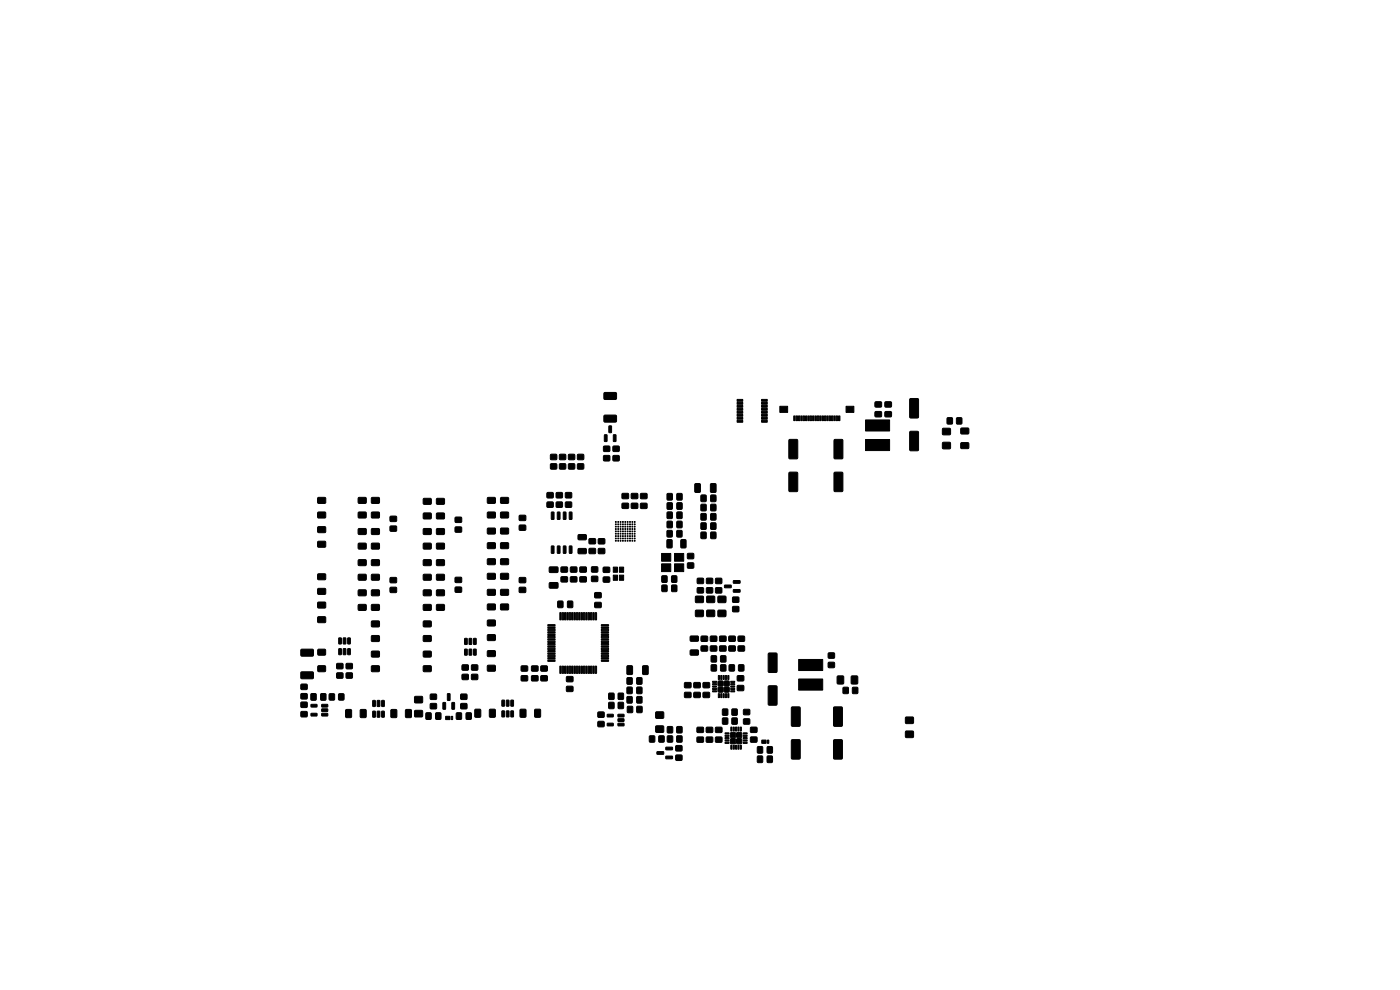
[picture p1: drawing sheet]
<svg xmlns="http://www.w3.org/2000/svg" width="297mm" height="210mm" viewBox="0 0 297 210" stroke-linecap="round" stroke-linejoin="round" font-family="sans-serif">
<g fill="#000" stroke="#000" stroke-width=".21">
<path d="M116.8 96.4h1.3v1.1h-1.3zM116.8 98.4h1.3v1.1h-1.3zM118.7 96.4h1.3v1.1h-1.3zM118.7 98.4h1.3v1.1h-1.3zM120.6 96.4h1.3v1.1h-1.3zM120.6 98.4h1.3v1.1h-1.3zM122.5 96.4h1.3v1.1h-1.3zM122.5 98.4h1.3v1.1h-1.3zM128.1 96.7h1.2v1h-1.2zM128.1 94.7h1.2v1h-1.2zM128.2 92.2l.6 .1-.1 1.4-.5-.1zM129.2 90.4h.5v1.4l-.5-.1z"/>
<path d="M130.1 92.2l.6 .1-.1 1.4-.5-.1zM128.2 83.3h2.4l.2 .2v1.1l-.3 .1h-2.2l-.2-.2zM128.2 88.1h2.4l.2 .2v1.1l-.3 .1h-2.2l-.2-.2zM130.1 94.7h1.2v1h-1.2zM130.1 96.7h1.2v1h-1.2zM156.4 84.7h1.2v.4h-1.2zM156.4 85.4h1.2v.4h-1.2zM156.4 86h1.2v.4h-1.2zM156.4 86.6h1.2v.4h-1.2zM156.4 87.3h1.2v.4h-1.2zM156.4 87.9h1.2v.4h-1.2zM156.4 88.5h1.2v.4h-1.2z"/>
<path d="M156.4 89.2h1.2v.4h-1.2zM161.6 89.2h1.2v.4h-1.2zM161.6 88.5h1.2v.4h-1.2zM161.6 87.9h1.2v.4h-1.2zM161.6 87.3h1.2v.4h-1.2zM161.6 86.6h1.2v.4h-1.2zM161.6 86h1.2v.4h-1.2zM161.6 85.4h1.2v.4h-1.2zM161.6 84.7h1.2v.4h-1.2zM165.4 86.2h1.7v1.3h-1.7zM167.4 93.3l1.6-.1 .2 .2v3.7l-.1 .2-1.5 .1-.2-.2zM168.4 88.2h.3v1h-.3z"/>
<path d="M168.9 88.2h.3v1h-.3zM169.4 88.2h.3v1h-.3zM169.9 88.2h.3v1h-.3zM170.4 88.2h.3v1h-.3zM170.9 88.2h.3v1h-.3zM171.4 88.2h.3v1h-.3zM171.9 88.2h.3v1h-.3zM172.4 88.2h.3v1h-.3zM172.9 88.2h.3v1h-.3zM173.4 88.2h.3v1h-.3zM173.9 88.2h.3v1h-.3zM174.4 88.2h.3v1h-.3z"/>
<path d="M174.9 88.2h.3v1h-.3zM175.4 88.2h.3v1h-.3zM175.9 88.2h.3v1h-.3zM176.4 88.2h.3v1h-.3zM176.9 88.2h.3v1h-.3zM177 93.3l1.6-.1 .2 .2v3.7l-.1 .2-1.5 .1-.3-.2zM177.4 88.2h.3v1h-.3zM177.9 88.2h.3v1h-.3zM179.5 86.2h1.6v1.3h-1.6zM185.7 87.4h1.3v1h-1.3zM185.7 85.3h1.3v1h-1.3zM187.8 87.4h1.3v1h-1.3z"/>
<path d="M187.8 85.3h1.3v1h-1.3zM183.6 93.2h5.1v2.4h-5.1zM183.6 89.1h5.1v2.3h-5.1zM193 91.6l1.6-.1 .3 .1v3.8l-.2 .2h-1.5l-.2-.1zM193 84.6l1.6-.1 .3 .2v3.7l-.2 .3h-1.5l-.2-.2zM201 88.7h1v1.2h-1zM200 90.9h1.6v1.3h-1.6zM200 93.9h1.6v1.3h-1.6zM203 88.7h1v1.2h-1zM203.9 94h1.6v1.1h-1.6zM203.9 90.9h1.6v1.1h-1.6zM67.4 111.8h1.6v1.1h-1.6z"/>
<path d="M67.4 114.9h1.6v1.1h-1.6zM67.4 105.6h1.6v1.1h-1.6zM67.4 108.7h1.6v1.1h-1.6zM76 118.8h1.6v1.1h-1.6zM76 112.2h1.6v1.1h-1.6zM76 115.3h1.6v1.1h-1.6zM76 105.6h1.6v1.1h-1.6zM76 108.7h1.6v1.1h-1.6zM78.8 105.6h1.6v1.1h-1.6zM78.8 108.7h1.6v1.1h-1.6zM78.8 112.2h1.6v1.1h-1.6zM78.8 115.3h1.6v1.1h-1.6z"/>
<path d="M78.8 118.8h1.6v1.1h-1.6zM82.8 109.5h1.3v1.1h-1.3zM82.8 111.6h1.3v1.1h-1.3zM89.8 105.8h1.6v1.1h-1.6zM89.8 108.9h1.6v1.1h-1.6zM89.8 112.2h1.6v1.1h-1.6zM89.8 115.3h1.6v1.1h-1.6zM89.8 118.8h1.6v1.1h-1.6zM92.6 105.8h1.6v1.1h-1.6zM92.6 108.9h1.6v1.1h-1.6zM92.6 112.2h1.6v1.1h-1.6zM92.6 115.3h1.6v1.1h-1.6z"/>
<path d="M92.6 118.8h1.6v1.1h-1.6zM96.6 109.7h1.3v1.1h-1.3zM96.6 111.8h1.3v1.1h-1.3zM103.4 118.6h1.6v1.1h-1.6zM103.4 105.6h1.6v1.1h-1.6zM103.4 108.7h1.6v1.1h-1.6zM103.4 112.1h1.6v1.1h-1.6zM103.4 115.2h1.6v1.1h-1.6zM106.2 112.1h1.6v1.1h-1.6zM106.2 115.2h1.6v1.1h-1.6zM106.2 105.6h1.6v1.1h-1.6zM106.2 108.7h1.6v1.1h-1.6z"/>
<path d="M106.2 118.6h1.6v1.1h-1.6zM110.2 109.3h1.3v1.1h-1.3zM110.2 111.4h1.3v1.1h-1.3zM117 115.8l.5 .1v1.5l-.5-.1zM117 108.6l.5 .1v1.5l-.5-.1zM116.1 104.5h1.2v1.1h-1.2zM116.1 106.5h1.2v1.1h-1.2zM118.3 115.8l.5 .1-.1 1.5-.5-.1zM118.3 108.6l.5 .1-.1 1.5-.5-.1zM118 104.5h1.3v1.1h-1.3zM118 106.5h1.3v1.1h-1.3zM119.5 115.8l.6 .1-.1 1.5-.5-.1z"/>
<path d="M119.5 108.6l.6 .1-.1 1.5-.5-.1zM120.8 115.8l.5 .1v1.5l-.5-.1zM120.8 108.6l.5 .1v1.5l-.5-.1zM120 104.5h1.2v1.1h-1.2zM120 106.5h1.2v1.1h-1.2zM122.7 113.5l1.6-.1 .1 .2v.8l-.2 .1h-1.4l-.2-.2zM122.7 116.4l1.6-.1 .1 .3v.7l-.2 .2h-1.4l-.2-.3zM125 114.3h1.3v1h-1.3zM125 116.4h1.3v1h-1.3zM127 114.3h1.3v1h-1.3zM127 116.4h1.3v1h-1.3zM132 106.8h1.3v1h-1.3z"/>
<path d="M132 104.7h1.3v1h-1.3zM134 106.8h1.3v1h-1.3zM134 104.7h1.3v1h-1.3zM135.9 106.8h1.3v1h-1.3zM135.9 104.7h1.3v1h-1.3zM140.3 117.4h2v1.7h-2zM141.5 114.5h.9l.2 .1v1.4l-.1 .2h-.8l-.2-.1zM141.5 112.6h1.1v1.3h-1.1zM141.6 108.6h1v1.4h-1zM141.6 110.6h1v1.3h-1zM141.6 104.7h1v1.3h-1zM141.6 106.7h1v1.3h-1z"/>
<path d="M143.1 117.4h2v1.7h-2zM143.6 112.6h1v1.3h-1zM143.6 108.6h1.1v1.4h-1.1zM143.6 110.6h1.1v1.3h-1.1zM143.6 104.7h1.1v1.3h-1.1zM143.6 106.7h1.1v1.3h-1.1zM144.5 114.5h.8l.2 .1 .1 1.4-.2 .2h-.7l-.3-.1zM145.9 117.4h1.2v1.1h-1.2zM145.9 119.4h1.2v1.1h-1.2zM147.4 102.6h.9l.3 .1v1.5l-.2 .3h-.8l-.2-.2zM148.7 109h1.1v1.3h-1.1zM148.7 105.1h1.1v1.3h-1.1z"/>
<path d="M148.7 107h1.1v1.3h-1.1zM148.7 112.9h1.1v1.3h-1.1zM148.7 110.9h1.1v1.4h-1.1zM150.8 102.6h.9l.2 .1v1.5l-.1 .3h-.9l-.2-.2zM150.8 109h1v1.3h-1zM150.8 105.1h1v1.3h-1zM150.8 107h1v1.3h-1zM150.8 112.9h1v1.3h-1zM150.8 110.9h1v1.4h-1zM167.4 100.2l1.6-.1 .2 .2v3.8l-.1 .2h-1.5l-.2-.2zM177 100.2l1.6-.1 .2 .2v3.8l-.1 .2h-1.5l-.3-.2zM63.9 137.8l2.4-.1 .2 .2v1.1l-.2 .2h-2.3l-.2-.3z"/>
<path d="M67.5 137.8h1.5v1.1h-1.5zM67.4 121.8h1.6v1.1h-1.6zM67.4 124.9h1.6v1.1h-1.6zM67.4 127.8h1.6v1.1h-1.6zM67.4 130.9h1.6v1.1h-1.6zM71.9 135.3l.5 .1-.1 1.2-.4-.1zM71.9 137.6l.5 .1-.1 1.2-.4-.1zM72.8 135.3l.6 .1-.1 1.2-.5-.1zM72.8 137.6l.6 .1-.1 1.2-.5-.1zM73.8 135.3l.5 .1-.1 1.2-.4-.1zM73.8 137.6l.5 .1-.1 1.2-.4-.1zM76 121.9h1.6v1.1h-1.6z"/>
<path d="M76 125.2h1.6v1.1h-1.6zM76 128.3h1.6v1.1h-1.6zM78.8 125.2h1.6v1.1h-1.6zM78.8 128.3h1.6v1.1h-1.6zM78.8 131.8h1.6v1.1h-1.6zM78.8 134.9h1.6v1.1h-1.6zM78.8 121.9h1.6v1.1h-1.6zM78.8 138.2h1.6v1.1h-1.6zM82.8 122.5h1.3v1.1h-1.3zM82.8 124.6h1.3v1.1h-1.3zM89.8 138.2h1.6v1.1h-1.6zM89.8 125.2h1.6v1.1h-1.6z"/>
<path d="M89.8 128.3h1.6v1.1h-1.6zM89.8 131.8h1.6v1.1h-1.6zM89.8 134.9h1.6v1.1h-1.6zM89.8 121.9h1.6v1.1h-1.6zM92.6 121.9h1.6v1.1h-1.6zM92.6 125.2h1.6v1.1h-1.6zM92.6 128.3h1.6v1.1h-1.6zM96.6 122.5h1.3v1h-1.3zM96.6 124.6h1.3v1h-1.3zM98.6 135.4l.5 .1-.1 1.2-.4-.1zM98.6 137.7l.5 .1-.1 1.2-.4-.1zM99.5 135.4l.6 .1-.1 1.2-.5-.1z"/>
<path d="M99.5 137.7l.6 .1-.1 1.2-.5-.1zM100.5 135.4l.5 .1-.1 1.2-.4-.1zM100.5 137.7l.5 .1-.1 1.2-.4-.1zM103.4 121.7h1.6v1.1h-1.6zM103.4 125.1h1.6v1.1h-1.6zM103.4 128.2h1.6v1.1h-1.6zM103.4 138.1h1.6v1.1h-1.6zM103.4 131.6h1.6v1.1h-1.6zM103.4 134.7h1.6v1.1h-1.6zM106.2 125.1h1.6v1.1h-1.6zM106.2 128.2h1.6v1.1h-1.6zM106.2 121.7h1.6v1.1h-1.6z"/>
<path d="M110.2 122.5h1.3v1.1h-1.3zM110.2 124.6h1.3v1.1h-1.3zM116.2 132.5h1.5l.1 .2-1.5 .1zM116.2 133h1.5l.1 .2-1.5 .1zM116.2 133.5h1.5l.1 .2-1.5 .1zM116.2 134h1.5l.1 .2-1.5 .1zM116.2 134.5h1.5l.1 .2-1.5 .1zM116.2 135h1.5l.1 .2-1.5 .1zM116.2 135.5h1.5l.1 .2-1.5 .1zM116.2 136h1.5l.1 .2-1.5 .1zM116.2 136.5h1.5l.1 .2-1.5 .1zM116.2 137h1.5l.1 .2-1.5 .1z"/>
<path d="M116.2 137.5h1.5l.1 .2-1.5 .1zM116.2 138h1.5l.1 .2-1.5 .1zM116.2 138.5h1.5l.1 .2-1.5 .1zM116.2 139h1.5l.1 .2-1.5 .1zM116.2 139.5h1.5l.1 .2-1.5 .1zM116.6 123.6h1.6l.2 .2v.8l-.3 .2h-1.4l-.2-.3zM116.6 120.3h1.6l.2 .2v.8l-.3 .2-1.4-.1-.2-.2zM118.8 130h.3l-.1 1.5-.2-.1zM119.3 130h.3l-.1 1.5-.2-.1zM118.4 127.5h1v1.4h-1zM119.8 130h.3l-.1 1.5-.2-.1zM119 120.3h1.4v1h-1.4z"/>
<path d="M119 122.4h1.4v1h-1.4zM120.3 130h.3l-.1 1.5-.2-.1zM120.8 130h.3l-.1 1.5-.2-.1zM121.3 130h.3l-.1 1.5-.2-.1zM120.4 127.5h1.1v1.4h-1.1zM121.8 130h.3l-.1 1.5-.2-.1zM121 120.3h1.4v1h-1.4zM121 122.4h1.4v1h-1.4zM122.3 130h.3l-.1 1.5-.2-.1zM122.8 130h.3l-.1 1.5-.2-.1zM123.3 130h.3l-.1 1.5-.2-.1zM123.8 130h.3l-.1 1.5-.2-.1z"/>
<path d="M123 120.3h1.4v1h-1.4zM123 122.4h1.4v1h-1.4zM124.3 130h.3l-.1 1.5-.2-.1zM124.8 130h.3l-.1 1.5-.2-.1zM125.3 130h.3l-.1 1.5-.2-.1zM125.5 122.3h1.3v1h-1.3zM125.5 120.3h1.3v1h-1.3zM125.8 130h.3l-.1 1.5-.2-.1zM126.3 130h.3l-.1 1.5-.2-.1zM126.2 125.7h1.3v1.1h-1.3zM126.2 127.8h1.3v1.1h-1.3zM127.6 139.5h1.4l.1 .2-1.5 .1z"/>
<path d="M127.6 139h1.4l.1 .2-1.5 .1zM127.6 138.5h1.4l.1 .2-1.5 .1zM127.6 138h1.4l.1 .2-1.5 .1zM127.6 137.5h1.4l.1 .2-1.5 .1zM127.6 137h1.4l.1 .2-1.5 .1zM127.6 136.5h1.4l.1 .2-1.5 .1zM127.6 136h1.4l.1 .2-1.5 .1zM127.6 135.5h1.4l.1 .2-1.5 .1zM127.6 135h1.4l.1 .2-1.5 .1zM127.6 134.5h1.4l.1 .2-1.5 .1zM127.6 134h1.4l.1 .2-1.5 .1zM127.6 133.5h1.4l.1 .2-1.5 .1z"/>
<path d="M127.6 133h1.4l.1 .2-1.5 .1zM127.6 132.5h1.4l.1 .2-1.5 .1zM128 120.4h1.3v1h-1.3zM128 122.4h1.3v1.1h-1.3zM130.1 120.3h.9v1.1h-.9zM130.1 122h.9v1.1h-.9zM131.4 122h.9v1.1h-.9zM131.4 120.3h.9v1.1h-.9zM140.3 119.6h2v1.7h-2zM140.4 122.2h1.1v1.3h-1.1zM140.4 124.1h1.1v1.4h-1.1zM142.5 122.2h1v1.3h-1z"/>
<path d="M142.5 124.1h1.1v1.4h-1.1zM143.1 119.6h2v1.7h-2zM146.5 137.9h1.5l.2 .2v.7l-.3 .2h-1.4l-.1-.2zM146.5 135l1.5-.1 .2 .3v.7l-.3 .2-1.4-.1-.1-.2zM148 124.7h1.2v1.1h-1.2zM148 122.7h1.2v1.1h-1.2zM148.8 137.1h1.3v1h-1.3zM148.8 135h1.3v1h-1.3zM147.6 126.5h1.6v1.3h-1.6zM147.6 129.5h1.6v1.3h-1.6zM149.9 124.7h1.3v1.1h-1.3zM149.9 122.7h1.3v1.1h-1.3z"/>
<path d="M150.9 139.1h1.1v1.3h-1.1zM150.7 137.1h1.3v1h-1.3zM150.7 135h1.3v1h-1.3zM150 126.5h1.6v1.3h-1.6zM150 129.5h1.6v1.3h-1.6zM151.8 124.7h1.3v1.1h-1.3zM151.8 122.7h1.3v1.1h-1.3zM152.9 139.1h1.1v1.3h-1.1zM152.7 137.1h1.3v1h-1.3zM152.7 135h1.3v1h-1.3zM152.3 126.5h1.7v1.3h-1.7zM152.3 129.5h1.7v1.3h-1.7z"/>
<path d="M154.6 137.1h1.4v1h-1.4zM154.6 135h1.4v1h-1.4zM153.7 124.1h1.4v.5l-1.3 .1zM155.5 128.7h1.2v1h-1.2zM155.5 126.7h1.2v1h-1.2zM156.6 137.1h1.3v1h-1.3zM156.6 135h1.3v1h-1.3zM155.6 125.1h1.3l.1 .5h-1.4zM155.6 123.2h1.3l.1 .5h-1.4zM169.4 139.9h5.1v2.3h-5.1zM175.7 138.5h1.3v1.1h-1.3zM63.9 147.2h1.2v1h-1.2z"/>
<path d="M63.9 145.2h1.2v1h-1.2zM63.9 151h1.2v1h-1.2zM63.9 149h1.2v1h-1.2zM63.9 142.6l2.4-.1 .2 .3v1l-.2 .2h-2.3l-.2-.2zM66 147.2h1v1.3h-1zM66 149.4h1.2l.1 .5-1.3 .1zM66 151.3h1.2l.1 .5-1.3 .1zM67.5 141.3h1.5v1.1h-1.5zM68.1 147.2h1v1.3h-1zM68.3 151.3h1.2v.5l-1.2 .1zM68.3 150.4h1.2v.5h-1.2zM68.3 149.4h1.2v.5l-1.2 .1z"/>
<path d="M69.9 147.2h1v1.3h-1zM71.5 140.8h1.2v1h-1.2zM71.5 142.8h1.2v1h-1.2zM71.9 147.2h1v1.3h-1zM73.4 150.6h1.1v1.6h-1.1zM73.5 140.8h1.2v1h-1.2zM73.5 142.8h1.2v1h-1.2zM76.5 150.6h1.1v1.6h-1.1zM79.1 150.9h.5v1.3l-.5-.1zM79.1 148.6l.5 .1v1.2l-.5-.1zM80 150.9h.6l-.1 1.3-.5-.1zM80 148.6l.6 .1-.1 1.2-.5-.1z"/>
<path d="M78.8 141.3h1.6v1.1h-1.6zM81 150.9h.5v1.3l-.5-.1zM81 148.6l.5 .1v1.2l-.5-.1zM83 150.6h1.1v1.6h-1.1zM86.1 150.6h1.1v1.6h-1.1zM88 147.8h1.6v1.3h-1.6zM88 150.7h1.6v1.3h-1.6zM89.8 141.3h1.6v1.1h-1.6zM90.4 151.2h1v1.4h-1zM91.3 149.3h1.3v1h-1.3zM91.3 147.3h1.3v1h-1.3zM92.5 151.2h1v1.4h-1z"/>
<path d="M94 149l.5 .1v1.4l-.5-.1zM94.6 152h.8v.6h-.8zM94.9 147.2h.6l-.1 1.4-.5-.1zM95.8 152h.2v.6h-.3zM95.9 149l.5 .1v1.4l-.5-.1zM96.8 151.2h1.1v1.4h-1.1zM97.8 147.3h1.2v1h-1.2zM97.8 149.3h1.2v1h-1.2zM98.1 141.1h1.2v1h-1.2zM98.1 143.1h1.2v1h-1.2zM98.9 151.2h1v1.4h-1zM100.8 150.5h1.1v1.6h-1.1z"/>
<path d="M100.1 141.1h1.2v1h-1.2zM100.1 143.1h1.2v1h-1.2zM103.9 150.5h1.1v1.6h-1.1zM103.4 141.2h1.6v1.1h-1.6zM106.5 150.8l.5 .1v1.2l-.5-.1zM106.5 148.5l.5 .1v1.2l-.5-.1zM107.4 150.8l.6 .1-.1 1.2-.5-.1zM107.4 148.5l.6 .1-.1 1.2-.5-.1zM108.4 150.8l.5 .1v1.2l-.5-.1zM108.4 148.5l.5 .1v1.2l-.5-.1zM110.6 143.4h1.3v1h-1.3zM110.6 141.3h1.3v1h-1.3z"/>
<path d="M110.4 150.5h1.1v1.6h-1.1zM112.8 141.3h1.3v1h-1.3zM112.8 143.4h1.3v1h-1.3zM113.5 150.5h1.1v1.6h-1.1zM114.8 141.3h1.3v1h-1.3zM114.8 143.4h1.3v1h-1.3zM116.2 140h1.5l.1 .2-1.5 .1zM118.8 141.3l.3 .1-.1 1.5-.2-.1zM119.3 141.3l.3 .1-.1 1.5-.2-.1zM119.8 141.3l.3 .1-.1 1.5-.2-.1zM120.3 141.3l.3 .1-.1 1.5-.2-.1zM120.8 141.3l.3 .1-.1 1.5-.2-.1z"/>
<path d="M120.2 143.5h1.3v1.1h-1.3zM120.2 145.6h1.3v1.1h-1.3zM121.3 141.3l.3 .1-.1 1.5-.2-.1zM121.8 141.3l.3 .1-.1 1.5-.2-.1zM122.3 141.3l.3 .1-.1 1.5-.2-.1zM122.8 141.3l.3 .1-.1 1.5-.2-.1zM123.3 141.3l.3 .1-.1 1.5-.2-.1zM123.8 141.3l.3 .1-.1 1.5-.2-.1zM124.3 141.3l.3 .1-.1 1.5-.2-.1zM124.8 141.3l.3 .1-.1 1.5-.2-.1zM125.3 141.3l.3 .1-.1 1.5-.2-.1zM125.8 141.3l.3 .1-.1 1.5-.2-.1z"/>
<path d="M126.3 141.3l.3 .1-.1 1.5-.2-.1zM127.6 140h1.4l.1 .2-1.5 .1zM126.9 151.1h1.2v1h-1.2zM126.9 153.1h1.2v1h-1.2zM129.2 147.1h1v1.2h-1zM128.8 151.5h1.2l.1 .5-1.2 .1zM128.8 153.4h1.2l.1 .5-1.2 .1zM129.2 149h1v1.3h-1zM131.2 147.1h1v1.2h-1zM131.2 149h1v1.3h-1zM131.1 153.4h1.2l.1 .5-1.2 .1zM131.1 152.5h1.2l.1 .5h-1.2z"/>
<path d="M131.1 151.5h1.2l.1 .5-1.2 .1zM133 141.3l.9-.1 .3 .2v1.5l-.2 .2h-.8l-.2-.2zM133 147.8h1.1v1.3h-1.1zM133 143.8h1.1v1.3h-1.1zM133 145.8h1.1v1.3h-1.1zM133.1 149.9h1.1v1.2h-1.1zM135.1 147.8h1.1v1.3h-1.1zM135.1 143.8h1.1v1.3h-1.1zM135.1 145.8h1.1v1.3h-1.1zM135.1 149.9h1.1v1.2h-1.1zM136.4 141.3l.9-.1 .2 .2v1.5l-.1 .2h-.9l-.2-.2zM137.8 156.1h1.1v1.3h-1.1z"/>
<path d="M139.1 154h1.7v1.3h-1.7zM139.1 151.1h1.7v1.2h-1.7zM139.8 156.1h1.1v1.3h-1.1zM139.4 159.5l1.3-.1 .1 .5-1.4 .1zM141.6 156.1h1.1v1.3h-1.1zM141.6 154.2h1.1v1.2h-1.1zM141.3 158.5h1.3l.1 .5-1.4 .1zM143.6 156.1h1.1v1.3h-1.1zM143.6 154.2h1.1v1.2h-1.1zM143.4 158.2h1.2v1.1h-1.2zM145.3 144.8h1.3v1.1h-1.3zM145.3 146.9h1.3v1h-1.3z"/>
<path d="M147.9 156.4h1.3v1h-1.3zM147.9 154.3h1.3v1h-1.3zM147.2 144.8h1.3v1.1h-1.3zM147.2 146.9h1.3v1h-1.3zM149.9 156.4h1.3v1h-1.3zM149.9 154.3h1.3v1h-1.3zM149.2 144.8h1.3v1.1h-1.3zM149.2 146.9h1.3v1h-1.3zM151.2 144.5h.8v.2l-.8 .1zM151.2 145h.8v.2l-.8 .1zM151.2 145.5h.8v.2l-.8 .1zM151.2 146h.8v.2l-.8 .1z"/>
<path d="M151.2 146.5h.8v.2l-.8 .1zM151.8 156.4h1.3v1h-1.3zM151.8 154.3h1.3v1h-1.3zM150.9 141.1h1.1v1.2h-1.1zM152.4 147.2h.2v.8h-.2zM152.4 143.3h.2v.8h-.2zM152.4 145.8h1v1h-1zM152.4 144.5h1v1h-1zM152.9 147.2h.2v.8h-.2zM152.9 143.3h.2v.8h-.2zM153.3 150.4h1.1v1.3h-1.1zM153.4 147.2h.2v.8h-.2z"/>
<path d="M153.4 143.3h.2v.8h-.2zM153.7 145.8h1v1h-1zM153.7 144.5h1v1h-1zM153.8 155.5h.8l.1 .2h-.9zM153.8 156h.8l.1 .2h-.9zM153.8 156.5h.8l.1 .2h-.9zM153.8 157h.8l.1 .2h-.9zM153.8 157.5h.8l.1 .2h-.9zM153.9 147.2h.2v.8h-.2zM153.9 143.3h.2v.8h-.2zM152.9 141.1h1.1v1.2h-1.1zM153.3 152.3h1.1v1.3h-1.1z"/>
<path d="M154.4 147.2h.2v.8h-.2zM154.4 143.3h.2v.8h-.2zM154.7 141.1h1.1v1.2h-1.1zM155 146.5h.8l.1 .2-.8 .1zM155 146h.8l.1 .2-.8 .1zM155 145.5h.8l.1 .2-.8 .1zM155 145h.8l.1 .2-.8 .1zM155 144.5h.8l.1 .2-.8 .1zM155.1 158.1h.2l-.1 .8h-.2zM155.1 154.2l.2 .1-.1 .8-.2-.1zM155 156.7h1v1h-1zM155 155.4h1v1h-1z"/>
<path d="M155.3 150.4h1.1v1.3h-1.1zM155.6 158.1h.2l-.1 .8h-.2zM155.6 154.2l.2 .1-.1 .8-.2-.1zM156.1 158.1h.2l-.1 .8h-.2zM156.1 154.2l.2 .1-.1 .8-.2-.1zM155.3 152.3h1.1v1.3h-1.1zM156.3 156.7h1v1h-1zM156.3 155.4h1v1h-1zM156.6 158.1h.2l-.1 .8h-.2zM156.6 154.2l.2 .1-.1 .8-.2-.1zM156.4 145.4h1.3v1.1h-1.3zM156.4 143.4h1.3v1h-1.3z"/>
<path d="M156.7 141.1h1.1v1.2h-1.1zM157.1 158.1h.2l-.1 .8h-.2zM157.1 154.2l.2 .1-.1 .8-.2-.1zM157.7 157.5h.8v.2h-.8zM157.7 157h.8v.2h-.8zM157.7 156.5h.8v.2h-.8zM157.7 156h.8v.2h-.8zM157.7 155.5h.8v.2h-.8zM157.8 150.5h1.2v1.1h-1.2zM157.8 152.5h1.2v1.1h-1.2zM159.2 156.4h1.4v1h-1.4zM159.2 154.3h1.4v1h-1.4z"/>
<path d="M160.7 158.4h1v1.3h-1zM161.6 157h.9v.7h-.9zM162.8 158.4h1v1.3h-1zM162.8 157h.3v.7l-.3-.1zM163 145.5h1.6l.2 .1 .1 3.8-.2 .2h-1.5l-.2-.1zM163 138.6l1.6-.1 .2 .2 .1 3.7-.2 .2-1.5 .1-.2-.2zM169.4 144h5.1v2.4h-5.1zM167.9 150l1.6-.1 .3 .2v3.7l-.2 .3h-1.5l-.2-.2zM167.9 157l1.6-.1 .3 .1v3.8l-.2 .2h-1.5l-.2-.1zM175.7 140.5h1.3v1.1h-1.3zM176.9 150l1.6-.1 .2 .2v3.7l-.1 .3h-1.5l-.3-.2zM176.9 157l1.6-.1 .2 .1v3.8l-.1 .2h-1.5l-.3-.1z"/>
<path d="M177.7 143.4h1.2v1.6h-1.2zM178.9 145.8h1v1.3h-1zM180.6 143.4h1.3v1.6h-1.3zM180.9 145.8h1v1.3h-1zM192.1 155.1h1.6v1.3h-1.6zM192.1 152.2h1.6v1.2h-1.6zM141.3 160.4h1.3l.1 .5-1.4 .1zM143.4 160.2h1.2v1.1h-1.2zM160.7 160.4h1v1.3h-1zM162.8 160.4h1v1.3h-1z"/>
<circle cx="130.6" cy="112.7" r=".1"/>
<circle cx="130.6" cy="113.7" r=".1"/>
<circle cx="130.6" cy="114.7" r=".1"/>
<circle cx="130.6" cy="110.7" r=".1"/>
<circle cx="130.6" cy="111.7" r=".1"/>
<circle cx="130.6" cy="114.2" r=".1"/>
<circle cx="130.6" cy="111.2" r=".1"/>
<circle cx="130.6" cy="113.2" r=".1"/>
<circle cx="130.6" cy="112.2" r=".1"/>
<circle cx="131.1" cy="113.7" r=".1"/>
<circle cx="131.1" cy="112.7" r=".1"/>
<circle cx="131.1" cy="114.7" r=".1"/>
<circle cx="131.1" cy="110.7" r=".1"/>
<circle cx="131.1" cy="111.7" r=".1"/>
<circle cx="131.2" cy="114.2" r=".1"/>
<circle cx="131.2" cy="111.2" r=".1"/>
<circle cx="131.2" cy="112.2" r=".1"/>
<circle cx="131.2" cy="113.2" r=".1"/>
<circle cx="131.6" cy="113.7" r=".1"/>
<circle cx="131.6" cy="112.7" r=".1"/>
<circle cx="131.6" cy="114.7" r=".1"/>
<circle cx="131.6" cy="110.7" r=".1"/>
<circle cx="131.6" cy="111.7" r=".1"/>
<circle cx="131.6" cy="114.2" r=".1"/>
<circle cx="131.6" cy="111.2" r=".1"/>
<circle cx="131.6" cy="113.2" r=".1"/>
<circle cx="131.6" cy="112.2" r=".1"/>
<circle cx="132.1" cy="113.7" r=".1"/>
<circle cx="132.1" cy="112.7" r=".1"/>
<circle cx="132.1" cy="114.7" r=".1"/>
<circle cx="132.1" cy="110.7" r=".1"/>
<circle cx="132.1" cy="111.7" r=".1"/>
<circle cx="132.2" cy="114.2" r=".1"/>
<circle cx="132.2" cy="111.2" r=".1"/>
<circle cx="132.2" cy="112.2" r=".1"/>
<circle cx="132.2" cy="113.2" r=".1"/>
<circle cx="132.6" cy="113.7" r=".1"/>
<circle cx="132.6" cy="112.7" r=".1"/>
<circle cx="132.6" cy="114.7" r=".1"/>
<circle cx="132.6" cy="110.7" r=".1"/>
<circle cx="132.6" cy="111.7" r=".1"/>
<circle cx="132.6" cy="114.2" r=".1"/>
<circle cx="132.6" cy="111.2" r=".1"/>
<circle cx="132.6" cy="113.2" r=".1"/>
<circle cx="132.6" cy="112.2" r=".1"/>
<circle cx="133.1" cy="113.7" r=".1"/>
<circle cx="133.1" cy="112.7" r=".1"/>
<circle cx="133.1" cy="114.7" r=".1"/>
<circle cx="133.1" cy="110.7" r=".1"/>
<circle cx="133.1" cy="111.7" r=".1"/>
<circle cx="133.2" cy="114.2" r=".1"/>
<circle cx="133.2" cy="111.2" r=".1"/>
<circle cx="133.2" cy="112.2" r=".1"/>
<circle cx="133.2" cy="113.2" r=".1"/>
<circle cx="133.6" cy="113.7" r=".1"/>
<circle cx="133.6" cy="112.7" r=".1"/>
<circle cx="133.6" cy="114.7" r=".1"/>
<circle cx="133.6" cy="110.7" r=".1"/>
<circle cx="133.6" cy="111.7" r=".1"/>
<circle cx="133.6" cy="114.2" r=".1"/>
<circle cx="133.6" cy="111.2" r=".1"/>
<circle cx="133.6" cy="112.2" r=".1"/>
<circle cx="133.6" cy="113.2" r=".1"/>
<circle cx="134.1" cy="112.7" r=".1"/>
<circle cx="134.1" cy="113.7" r=".1"/>
<circle cx="134.1" cy="114.7" r=".1"/>
<circle cx="134.1" cy="110.7" r=".1"/>
<circle cx="134.1" cy="111.7" r=".1"/>
<circle cx="134.2" cy="114.2" r=".1"/>
<circle cx="134.2" cy="111.2" r=".1"/>
<circle cx="134.2" cy="113.2" r=".1"/>
<circle cx="134.2" cy="112.2" r=".1"/>
<circle cx="134.6" cy="113.7" r=".1"/>
<circle cx="134.6" cy="112.7" r=".1"/>
<circle cx="134.6" cy="114.7" r=".1"/>
<circle cx="134.6" cy="110.7" r=".1"/>
<circle cx="134.6" cy="111.7" r=".1"/>
<circle cx="134.6" cy="114.2" r=".1"/>
<circle cx="134.6" cy="111.2" r=".1"/>
<circle cx="134.6" cy="113.2" r=".1"/>
<circle cx="134.6" cy="112.2" r=".1"/>
</g>
</svg>
